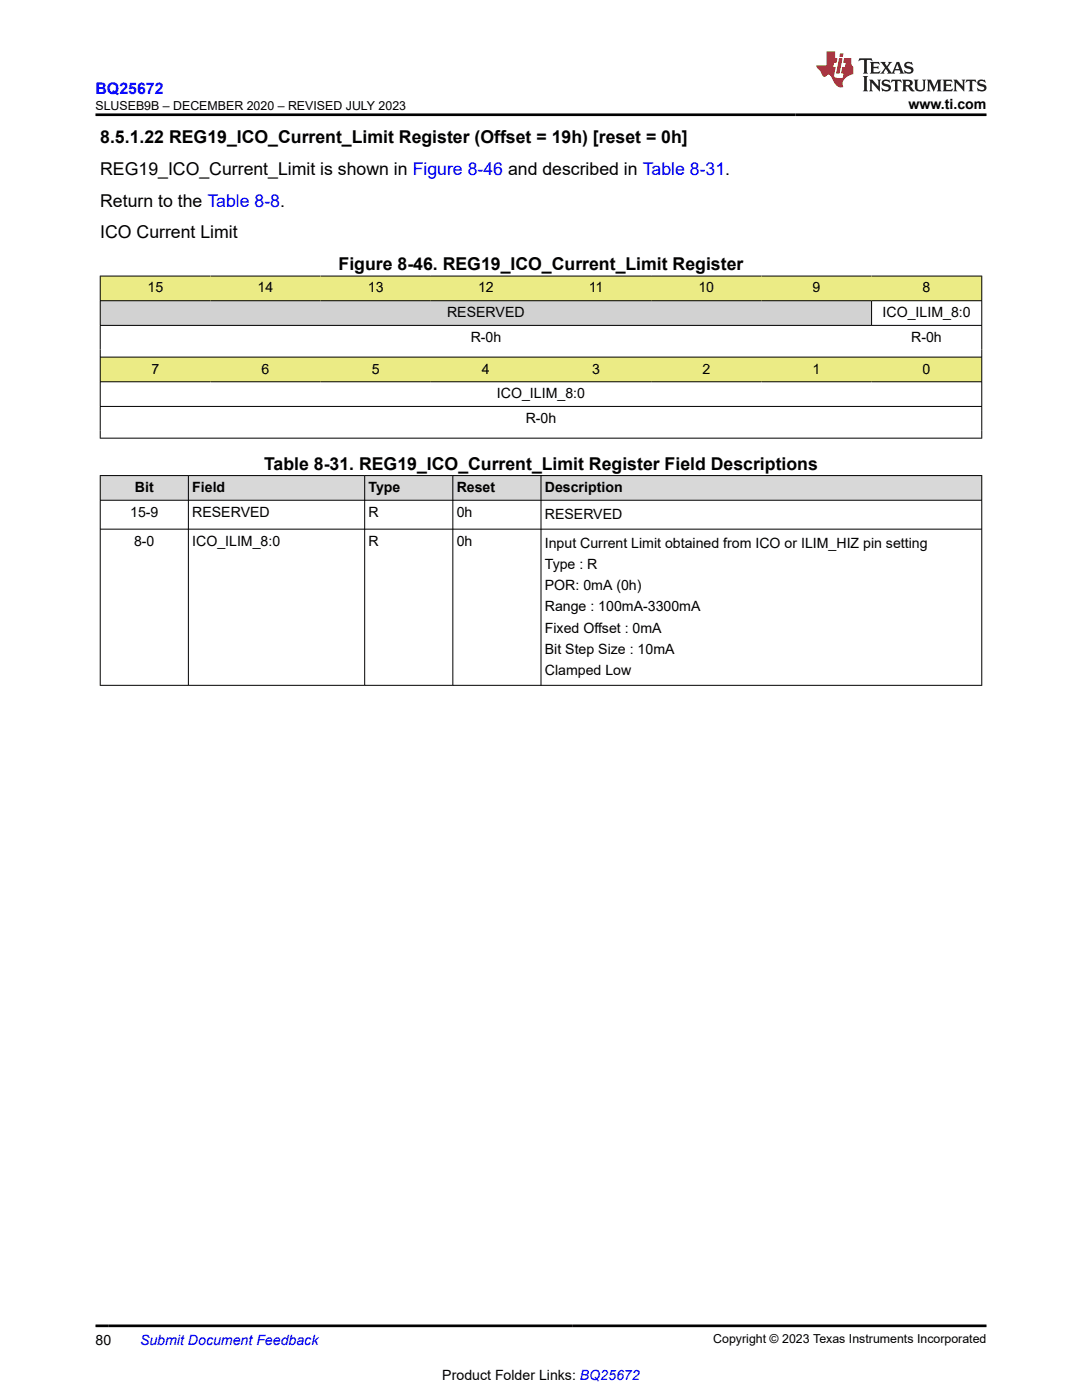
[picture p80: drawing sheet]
<svg xmlns="http://www.w3.org/2000/svg" width="216mm" height="279mm" viewBox="0 0 216 279" stroke-linecap="round" stroke-linejoin="round" font-family="sans-serif">
<defs><g id="words">
<g font-size="3.5">
<text x="20" y="28.5">8.5.1.22 REG19_ICO_Current_Limit Register (Offset = 19h) [reset = 0h]</text>
<text x="20" y="34.9">REG19_ICO_Current_Limit is shown in Figure 8-46 and described in Table 8-31.</text>
<text x="20" y="41.2">Return to the Table 8-8.</text>
<text x="20" y="47.6">ICO Current Limit</text>
<text x="67.6" y="53.9">Figure 8-46. REG19_ICO_Current_Limit Register</text>
<text x="52.7" y="93.8">Table 8-31. REG19_ICO_Current_Limit Register Field Descriptions</text>
</g>
<text font-size="3.2" fill="#00f" x="19" y="18.7">BQ25672</text>
<g font-size="2.8">
<text x="181.3" y="21.8">www.ti.com</text>
<text x="29.5" y="58.4">15</text>
<text x="51.4" y="58.4">14</text>
<text x="73.4" y="58.4">13</text>
<text x="95.4" y="58.4">12</text>
<text x="117.5" y="58.4">11</text>
<text x="139.4" y="58.4">10</text>
<text x="162.1" y="58.4">9</text>
<text x="184.1" y="58.4">8</text>
<text x="89.2" y="63.3">RESERVED</text>
<text x="176.1" y="63.3">ICO_ILIM_8:0</text>
<text x="93.9" y="68.2">R-0h</text>
<text x="181.8" y="68.2">R-0h</text>
<text x="30.2" y="74.5">7</text>
<text x="52.2" y="74.5">6</text>
<text x="74.2" y="74.5">5</text>
<text x="96.2" y="74.5">4</text>
<text x="118.2" y="74.5">3</text>
<text x="140.1" y="74.5">2</text>
<text x="162.1" y="74.5">1</text>
<text x="184.1" y="74.5">0</text>
<text x="99.2" y="79.5">ICO_ILIM_8:0</text>
<text x="104.9" y="84.4">R-0h</text>
<text x="26.9" y="98.2">Bit</text>
<text x="38.4" y="98.2">Field</text>
<text x="73.5" y="98.2">Type</text>
<text x="91.1" y="98.2">Reset</text>
<text x="108.7" y="98.2">Description</text>
<text x="26" y="103.1">15-9</text>
<text x="38.4" y="103.1">RESERVED</text>
<text x="73.5" y="103.1">R</text>
<text x="91.1" y="103.1">0h</text>
<text x="108.7" y="103.5">RESERVED</text>
<text x="26.8" y="108.9">8-0</text>
<text x="38.4" y="108.9">ICO_ILIM_8:0</text>
<text x="73.5" y="108.9">R</text>
<text x="91.1" y="108.9">0h</text>
<text x="108.7" y="109.3">Input Current Limit obtained from ICO or ILIM_HIZ pin setting</text>
<text x="108.7" y="113.5">Type : R</text>
<text x="108.7" y="117.8">POR: 0mA (0h)</text>
<text x="108.7" y="122">Range : 100mA-3300mA</text>
<text x="108.7" y="126.2">Fixed Offset : 0mA</text>
<text x="108.7" y="130.5">Bit Step Size : 10mA</text>
<text x="108.7" y="134.7">Clamped Low</text>
<text x="19" y="268.4">80</text>
<text x="88.3" y="275.3">Product Folder Links: BQ25672</text>
</g>
<text font-size="2.8" fill="#00f" x="27.9" y="268.4">Submit Document Feedback</text>
<g font-size="2.5">
<text x="19" y="21.9">SLUSEB9B – DECEMBER 2020 – REVISED JULY 2023</text>
<text x="142.3" y="268.1">Copyright © 2023 Texas Instruments Incorporated</text>
</g>
</g></defs>
<g fill="#ebeb85">
<path d="M20 55.1h175.9v4.9h-175.9z" fill-rule="evenodd"/>
<path d="M20 71.3h175.9v4.9h-175.9z" fill-rule="evenodd"/>
<path d="M20.1 55.2h21.9v4.8h-21.9z" fill-rule="evenodd"/>
<path d="M42 55.2h22v4.8h-22z" fill-rule="evenodd"/>
<path d="M64 55.2h22v4.8h-22z" fill-rule="evenodd"/>
<path d="M86 55.2h21.9v4.8h-21.9z" fill-rule="evenodd"/>
<path d="M108 55.2h21.9v4.8h-21.9z" fill-rule="evenodd"/>
<path d="M129.9 55.2h22v4.8h-22z" fill-rule="evenodd"/>
<path d="M151.9 55.2h22v4.8h-22z" fill-rule="evenodd"/>
<path d="M173.9 55.2h21.9v4.8h-21.9z" fill-rule="evenodd"/>
</g>
<path d="M20.1 60.1h153.8v4.8h-153.8z" fill-rule="evenodd" fill="#d2d2d2"/>
<g fill="#ebeb85">
<path d="M20.1 71.3h21.9v4.8h-21.9z" fill-rule="evenodd"/>
<path d="M42 71.3h22v4.8h-22z" fill-rule="evenodd"/>
<path d="M64 71.3h22v4.8h-22z" fill-rule="evenodd"/>
<path d="M86 71.3h21.9v4.8h-21.9z" fill-rule="evenodd"/>
<path d="M108 71.3h21.9v4.8h-21.9z" fill-rule="evenodd"/>
<path d="M129.9 71.3h22v4.8h-22z" fill-rule="evenodd"/>
<path d="M151.9 71.3h22v4.8h-22z" fill-rule="evenodd"/>
<path d="M173.9 71.3h21.9v4.8h-21.9z" fill-rule="evenodd"/>
</g>
<path d="M19.9 55.1h176.1M20 55v32.5M195.9 55v32.5M19.9 60h176.1M19.9 64.9h176.1M19.9 71.3h176.1M19.9 76.2h176.1M173.9 60v5M19.9 81.1h176.1M19.9 87.4h176.1" fill="none" stroke="#000" stroke-width=".2"/>
<g fill="#d8d8d8">
<path d="M20 94.9h175.9v4.9h-175.9z" fill-rule="evenodd"/>
<path d="M20.1 95h17.4v4.8h-17.4z" fill-rule="evenodd"/>
<path d="M37.7 95h35v4.8h-35z" fill-rule="evenodd"/>
<path d="M72.8 95h17.5v4.8h-17.5z" fill-rule="evenodd"/>
<path d="M90.4 95h17.5v4.8h-17.5z" fill-rule="evenodd"/>
<path d="M108 95h87.8v4.8h-87.8z" fill-rule="evenodd"/>
</g>
<path d="M19.9 94.9h176.1M19.9 99.8h176.1M20 94.9v41.9M37.6 94.9v41.9M72.8 94.9v41.9M90.4 94.9v41.9M107.9 94.9v41.9M195.9 94.9v41.9M19.9 105.6h176.1M19.9 136.8h176.1" fill="none" stroke="#000" stroke-width=".2"/>
<path d="M171.5 11.6l-.2 .6 .5-.2h.6v.1v2.2l-.2 .4h1l-.2-.4v-2.2v-.1h.5l.5 .2-.1-.6zM173.6 12.4l.2 .3v1.6l-.2 .4h1.9l.1-.6a1.08 1.08 0 0 1-1.3 .2v-.7h.6l.4 .2v-.7l-.4 .2h-.6v-.5l.2-.2a1 1 0 0 1 1 .3l-.1-.5zM175.7 12.4l.9 1.1-1 1.2h.9l-.2-.2 .5-.8 .4 .8-.2 .2h1.6l-.2-.2 .2-.5h.9l.1 .5-.1 .2h.9l-.2-.4-.8-1.9h-.5l-.9 2.1-.9-1.1 .9-1h-.8l.2 .2-.4 .6-.4-.6 .2-.2zM179 12.8l.4 1h-.7zM180.7 12.5a.65 .65 0 0 0-.2 .7 .65 .65 0 0 0 .6 .5l.6 .1 .1 .3a.79 .79 0 0 1-.7 .4 .79 .79 0 0 1-.7-.5l.1 .7 .2-.1a.93 .93 0 0 0 1.1 0 .93 .93 0 0 0 .4-.9 1.46 1.46 0 0 0-1.2-.6l-.1-.3a1.09 1.09 0 0 1 1.2 .2l-.2-.6-.1 .1-.5-.2zM172.2 15.2l.2 .4v2.2l-.2 .4h1l-.2-.4v-2.2l.2-.4zM173.4 15.9l.2 .4v1.5l-.2 .4h.8l-.3-.4 .1-1.3 1.6 1.8v-2l.2-.4h-.7l.1 .2 .1 1.1-1.2-1.3zM176.2 16a.65 .65 0 0 0-.2 .8 .65 .65 0 0 0 .6 .4l.6 .2 .1 .2a.79 .79 0 0 1-.7 .4 .79 .79 0 0 1-.7-.5l.1 .7 .2-.1a.93 .93 0 0 0 1.1 .1 .93 .93 0 0 0 .4-1 1.46 1.46 0 0 0-1.2-.5l-.1-.4a1.09 1.09 0 0 1 1.2 .2l-.1-.6-.2 .1-.5-.1zM177.9 15.9l-.1 .6a.63 .63 0 0 1 .8-.3v1.6l-.3 .4h1l-.2-.4v-1.6a.66 .66 0 0 1 .8 .3l-.1-.6zM180 15.9l.2 .4v1.5l-.2 .4h1l-.2-.2-.1-.7h.5l.1 .2a.79 .79 0 0 0 1.2 .6l-1-.9a.61 .61 0 0 0 .6-.6 .61 .61 0 0 0-.5-.7zM180.8 16.2h.1a.47 .47 0 0 1 .5 .1 .47 .47 0 0 1 .1 .5l-.1 .1-.7 .1zM182.3 15.9l.2 .2a2.27 2.27 0 0 0 .4 2 1.04 1.04 0 0 0 1.7-.7v-1.3l.2-.2h-.8l.2 .4v1.1a.6 .6 0 0 1-.6 .6 .6 .6 0 0 1-.6-.6v-1.1l.3-.4zM184.9 15.9l.2 .4v1.5l-.2 .4h.8l-.3-.4v-1.4l.9 1.9 .9-1.9v1.4l-.3 .4h1l-.2-.4v-1.5l.2-.4h-.8l-.7 1.5-.6-1.5zM188.1 15.9l.2 .4v1.5l-.2 .4h1.9l.1-.6a1.09 1.09 0 0 1-1.3 .2v-.7h.6l.4 .2v-.6l-.4 .2h-.6v-.6l.2-.1a1.01 1.01 0 0 1 1 .3l-.1-.6zM190.2 15.9l.3 .4v1.5l-.3 .4h.8l-.2-.4v-1.3l1.6 1.8v-2l.2-.4h-.7l.2 .2v1.1l-1.2-1.3zM192.8 15.9l-.1 .6a.63 .63 0 0 1 .8-.3v1.6l-.3 .4h1l-.2-.4v-1.6a.66 .66 0 0 1 .8 .3l-.1-.6zM195.2 16a.65 .65 0 0 0-.2 .8 .65 .65 0 0 0 .6 .4l.6 .2 .2 .2a.79 .79 0 0 1-.7 .4 .79 .79 0 0 1-.7-.5l.1 .7 .2-.1a.93 .93 0 0 0 1 .1 .93 .93 0 0 0 .5-1 1.46 1.46 0 0 0-1.3-.5v-.4a1.09 1.09 0 0 1 1.2 .2l-.2-.6-.2 .1-.5-.1z" fill="#231f20"/>
<path d="M164.9 10.3v2.7h-2l.1 .4 .8 1a.95 .95 0 0 0 1 .9 .59 .59 0 0 1 .5-.4 .59 .59 0 0 1 .5 .3l.4 .8a1.59 1.59 0 0 0 2.1 1.4 1.61 1.61 0 0 1 1-2.3l1-.3-.1-1.5a1.59 1.59 0 0 1-.3-1.7h-1.5l-.2 .9h.6l-.2 .9h-.5l-.2 .9v.3l.4 .1-.1 .9h-.7a.73 .73 0 0 1-1-.7l.3-1.5h-.5l.1-.9h.5l.2-.9h-.5v-1.3zM167.4 11.6l-.6 3.1h.7l.6-3.1zM167.6 10.7l-.1 .6h.7l.1-.6z" fill="#ed1c24"/>
<path d="M19 22.9h177.8M19 264.6h177.8" fill="none" stroke="#000" stroke-width=".53"/>
<use href="#words"/>
</svg>
